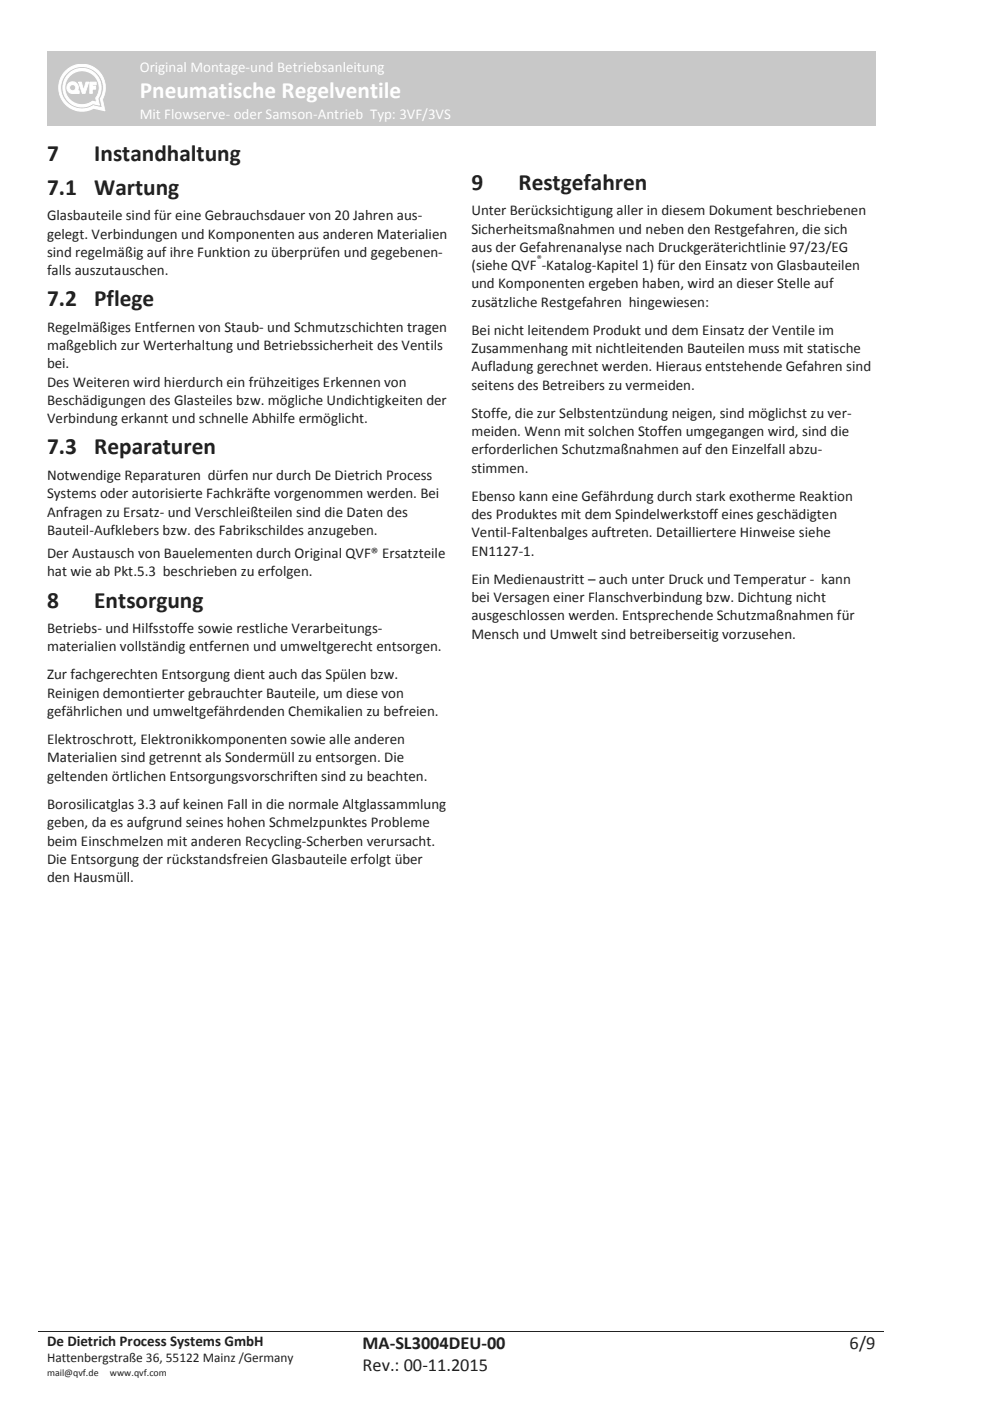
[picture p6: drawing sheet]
<svg xmlns="http://www.w3.org/2000/svg" width="210mm" height="297mm" viewBox="0 0 210 297" stroke-linecap="round" stroke-linejoin="round" font-family="sans-serif">
<defs><g id="words">
<text font-size="4.9" fill="#fff" x="29.6" y="20.9">Pneumatische Regelventile</text>
<g font-size="4.9" fill="#231f20">
<text x="10" y="34.2">7</text>
<text x="20" y="34.2">Instandhaltung</text>
<text x="10" y="41.3">7.1</text>
<text x="20" y="41.3">Wartung</text>
<text x="100" y="40.2">9</text>
<text x="109.9" y="40.2">Restgefahren</text>
<text x="10" y="65">7.2</text>
<text x="20" y="65">Pflege</text>
<text x="10" y="96.3">7.3</text>
<text x="20" y="96.3">Reparaturen</text>
<text x="10" y="128.8">8</text>
<text x="20" y="128.8">Entsorgung</text>
</g>
<g font-size="3.9" fill="#231f20">
<text x="76.9" y="286">MA-SL3004DEU-00</text>
<text x="180.1" y="286">6/9</text>
<text x="76.9" y="290.7">Rev.: 00-11.2015</text>
</g>
<g font-size="3.2" fill="#fff">
<text x="29.6" y="15.3">Original Montage-und Betriebsanleitung</text>
<text x="29.6" y="25.2">Mit Flowserve- oder Samson-Antrieb Typ: 3VF/3VS</text>
</g>
<g font-size="3.2" fill="#231f20">
<text x="10" y="46.7">Glasbauteile sind für eine Gebrauchsdauer von 20 Jahren aus-</text>
<text x="100" y="45.6">Unter Berücksichtigung aller in diesem Dokument beschriebenen</text>
<text x="10" y="50.6">gelegt. Verbindungen und Komponenten aus anderen Materialien</text>
<text x="100" y="49.5">Sicherheitsmaßnahmen und neben den Restgefahren, die sich</text>
<text x="100" y="53.4">aus der Gefahrenanalyse nach Druckgeräterichtlinie 97/23/EG</text>
<text x="10" y="54.5">sind regelmäßig auf ihre Funktion zu überprüfen und gegebenen-</text>
<text x="10" y="58.4">falls auszutauschen.</text>
<text x="100" y="57.3">(siehe QVF -Katalog-Kapitel 1) für den Einsatz von Glasbauteilen</text>
<text x="100" y="61.1">und Komponenten ergeben haben, wird an dieser Stelle auf</text>
<text x="100" y="65">zusätzliche Restgefahren hingewiesen:</text>
<text x="10" y="70.4">Regelmäßiges Entfernen von Staub- und Schmutzschichten tragen</text>
<text x="100" y="71">Bei nicht leitendem Produkt und dem Einsatz der Ventile im</text>
<text x="10" y="74.2">maßgeblich zur Werterhaltung und Betriebssicherheit des Ventils</text>
<text x="100" y="74.9">Zusammenhang mit nichtleitenden Bauteilen muss mit statische</text>
<text x="10" y="78.1">bei.</text>
<text x="10" y="82">Des Weiteren wird hierdurch ein frühzeitiges Erkennen von</text>
<text x="100" y="78.7">Aufladung gerechnet werden. Hieraus entstehende Gefahren sind</text>
<text x="100" y="82.6">seitens des Betreibers zu vermeiden.</text>
<text x="10" y="85.9">Beschädigungen des Glasteiles bzw. mögliche Undichtigkeiten der</text>
<text x="10" y="89.7">Verbindung erkannt und schnelle Abhilfe ermöglicht.</text>
<text x="100" y="88.6">Stoffe, die zur Selbstentzündung neigen, sind möglichst zu ver-</text>
<text x="100" y="92.5">meiden. Wenn mit solchen Stoffen umgegangen wird, sind die</text>
<text x="10" y="101.7">Notwendige Reparaturen dürfen nur durch De Dietrich Process</text>
<text x="100" y="96.3">erforderlichen Schutzmaßnahmen auf den Einzelfall abzu-</text>
<text x="100" y="100.2">stimmen.</text>
<text x="10" y="105.6">Systems oder autorisierte Fachkräfte vorgenommen werden. Bei</text>
<text x="100" y="106.2">Ebenso kann eine Gefährdung durch stark exotherme Reaktion</text>
<text x="10" y="109.5">Anfragen zu Ersatz- und Verschleißteilen sind die Daten des</text>
<text x="10" y="113.4">Bauteil-Aufklebers bzw. des Fabrikschildes anzugeben.</text>
<text x="100" y="110.1">des Produktes mit dem Spindelwerkstoff eines geschädigten</text>
<text x="100" y="114">Ventil-Faltenbalges auftreten. Detailliertere Hinweise siehe</text>
<text x="10" y="118.3">Der Austausch von Bauelementen durch Original QVF® Ersatzteile</text>
<text x="100" y="117.9">EN1127-1.</text>
<text x="10" y="122.2">hat wie ab Pkt.5.3 beschrieben zu erfolgen.</text>
<text x="100" y="123.8">Ein Medienaustritt – auch unter Druck und Temperatur - kann</text>
<text x="100" y="127.7">bei Versagen einer Flanschverbindung bzw. Dichtung nicht</text>
<text x="100" y="131.6">ausgeschlossen werden. Entsprechende Schutzmaßnahmen für</text>
<text x="10" y="134.2">Betriebs- und Hilfsstoffe sowie restliche Verarbeitungs-</text>
<text x="100" y="135.4">Mensch und Umwelt sind betreiberseitig vorzusehen.</text>
<text x="10" y="138.1">materialien vollständig entfernen und umweltgerecht entsorgen.</text>
<text x="10" y="144">Zur fachgerechten Entsorgung dient auch das Spülen bzw.</text>
<text x="10" y="147.9">Reinigen demontierter gebrauchter Bauteile, um diese von</text>
<text x="10" y="151.8">gefährlichen und umweltgefährdenden Chemikalien zu befreien.</text>
<text x="10" y="157.8">Elektroschrott, Elektronikkomponenten sowie alle anderen</text>
<text x="10" y="161.6">Materialien sind getrennt als Sondermüll zu entsorgen. Die</text>
<text x="10" y="165.5">geltenden örtlichen Entsorgungsvorschriften sind zu beachten.</text>
<text x="10" y="171.5">Borosilicatglas 3.3 auf keinen Fall in die normale Altglassammlung</text>
<text x="10" y="175.4">geben, da es aufgrund seines hohen Schmelzpunktes Probleme</text>
<text x="10" y="179.3">beim Einschmelzen mit anderen Recycling-Scherben verursacht.</text>
<text x="10" y="183.1">Die Entsorgung der rückstandsfreien Glasbauteile erfolgt über</text>
<text x="10" y="187">den Hausmüll.</text>
<text x="10" y="285.3">De Dietrich Process Systems GmbH</text>
</g>
<text font-size="2.8" fill="#231f20" x="10" y="288.9">Hattenbergstraße 36, 55122 Mainz /Germany</text>
<g font-size="2.1" fill="#231f20">
<text x="113.8" y="55.6">®</text>
<text x="10" y="291.7">mail@qvf.de</text>
<text x="23.3" y="291.7">www.qvf.com</text>
</g>
</g></defs>
<path d="M8.1 282.2h66.9" fill="none" stroke="#231f20" stroke-width=".21"/>
<path d="M75 282.1h.2v.2h-.2z" fill-rule="evenodd" fill="#231f20"/>
<path d="M75.2 282.2h52.3" fill="none" stroke="#231f20" stroke-width=".21"/>
<path d="M127.5 282.1h.1v.2h-.1z" fill-rule="evenodd" fill="#231f20"/>
<path d="M127.6 282.2h39.8" fill="none" stroke="#231f20" stroke-width=".21"/>
<path d="M167.4 282.1h.2v.2h-.2z" fill-rule="evenodd" fill="#231f20"/>
<path d="M167.6 282.2h19.9" fill="none" stroke="#231f20" stroke-width=".21"/>
<path d="M10 10.8h175.6v15.9h-175.6z" fill-rule="evenodd" fill="#c7c8ca"/>
<path d="M14.3 15.3a4.5 4.5 0 0 0-.5 6 4.5 4.5 0 0 0 6 1.1l1.9 .5-.5-2a4.5 4.5 0 0 0-1-5.8 4.5 4.5 0 0 0-5.9 .2zM13.8 15.2a5 5 0 0 1 6.5-.6 5 5 0 0 1 1.4 6.4l.6 2.5-2.5-.6a5 5 0 0 1-6.3-1.3 5 5 0 0 1 .3-6.4z" fill-rule="evenodd" fill="#fff"/>
<path d="M13.8 15.2a5 5 0 0 1 6.5-.6 5 5 0 0 1 1.4 6.4l.6 2.5-2.5-.6a5 5 0 0 1-6.3-1.3 5 5 0 0 1 .3-6.4zM14.3 15.3a4.5 4.5 0 0 1 5.9-.2 4.5 4.5 0 0 1 1 5.8l.5 2-1.9-.5a4.5 4.5 0 0 1-6-1.1 4.5 4.5 0 0 1 .5-6z" fill="none" stroke="#fff" stroke-width=".21"/>
<path d="M14.7 16.1a3.6 3.6 0 0 0 0 4.9 3.6 3.6 0 0 0 4.9 .5l.9 .2-.2-.9a3.6 3.6 0 0 0-.6-5 3.6 3.6 0 0 0-5 .3zM14.5 15.7a4.1 4.1 0 0 1 5.5-.2 4.1 4.1 0 0 1 .8 5.4l.3 1.4-1.4-.3a4.1 4.1 0 0 1-5.4-.8 4.1 4.1 0 0 1 .2-5.5z" fill-rule="evenodd" fill="#fff"/>
<path d="M14.5 15.7a4.1 4.1 0 0 1 5.5-.2 4.1 4.1 0 0 1 .8 5.4l.3 1.4-1.4-.3a4.1 4.1 0 0 1-5.4-.8 4.1 4.1 0 0 1 .2-5.5zM14.7 16.1a3.6 3.6 0 0 1 5-.3 3.6 3.6 0 0 1 .6 5l.2 .9-.9-.2a3.6 3.6 0 0 1-4.9-.5 3.6 3.6 0 0 1 0-4.9z" fill="none" stroke="#fff" stroke-width=".21"/>
<path d="M16.7 17.4h.6l.4 1.7 .5-1.7h.6l-.8 2.4h-.6z" fill-rule="evenodd" fill="#fff"/>
<path d="M16.7 17.4h.6l.4 1.7 .5-1.7h.6l-.8 2.4h-.6z" fill="none" stroke="#fff" stroke-width=".21"/>
<path d="M14.7 18.6a.7 .7 0 0 0 1.4 0 .7 .7 0 0 0-1.4 0zM14.5 17.8a1.23 1.23 0 0 1 1.7-.2 1.23 1.23 0 0 1 .2 1.7h.4v.5h-1.1a1.26 1.26 0 0 1-1.5-1.4z" fill-rule="evenodd" fill="#fff"/>
<g fill="none" stroke="#fff" stroke-width=".21">
<path d="M14.5 17.8a1.23 1.23 0 0 1 1.7-.2 1.23 1.23 0 0 1 .2 1.7h.4v.5h-1.1a1.26 1.26 0 0 1-1.5-1.4z"/>
<circle cx="15.4" cy="18.6" r=".66"/>
</g>
<path d="M19 17.4h1.4v.6h-.8v.4h.7v.5h-.7v.9h-.6z" fill-rule="evenodd" fill="#fff"/>
<path d="M19 17.4h1.4v.6h-.8v.4h.7v.5h-.7v.9h-.6z" fill="none" stroke="#fff" stroke-width=".21"/>
<use href="#words"/>
</svg>
